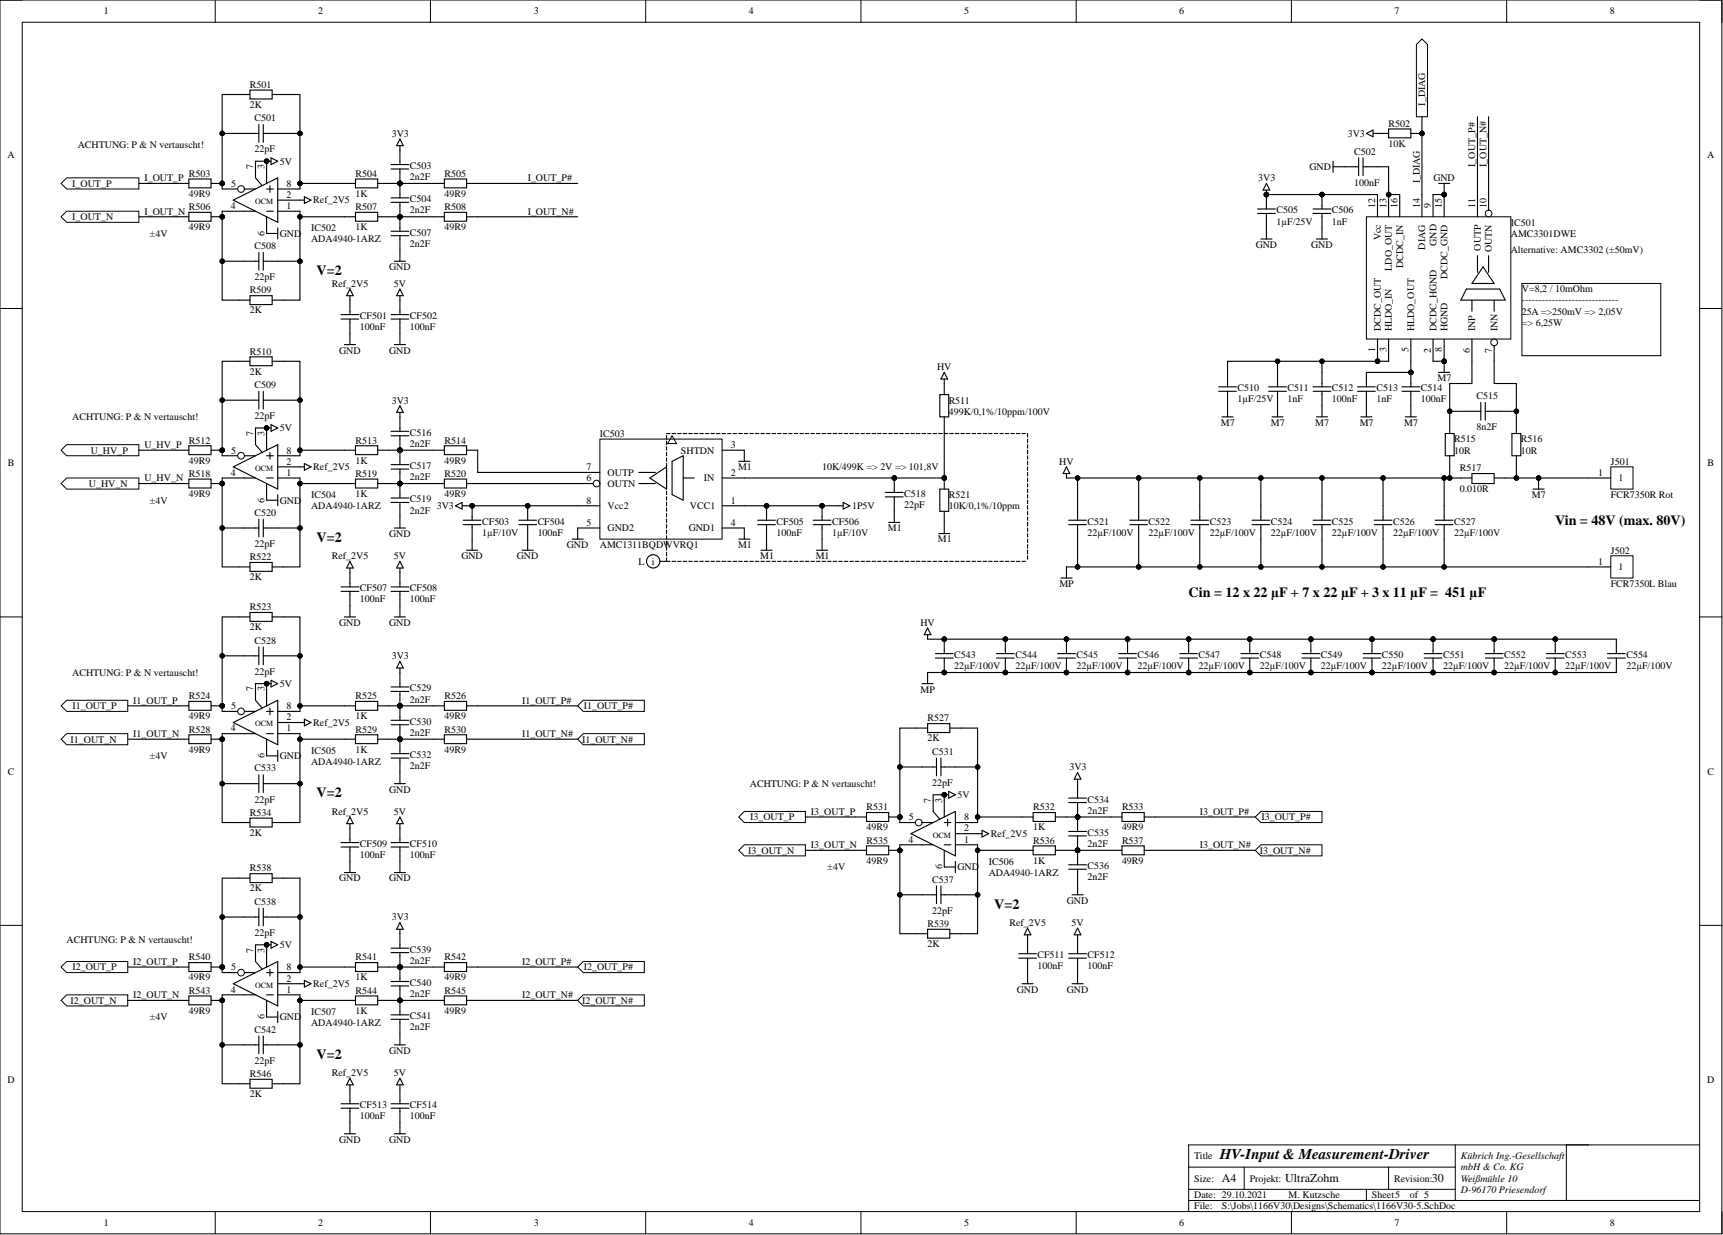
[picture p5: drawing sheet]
<svg xmlns="http://www.w3.org/2000/svg" width="393mm" height="282mm" viewBox="0 0 393 282" stroke-linecap="round" stroke-linejoin="round" font-family="sans-serif">
<defs><g id="words">
<text font-size="3.4" x="278.5" y="264.6">HV-Input &amp; Measurement-Driver</text>
<g font-size="3.2">
<text x="72.3" y="62.8">V=2</text>
<text x="355.1" y="119.8">Vin = 48V (max. 80V)</text>
<text x="72.3" y="123.6">V=2</text>
<text x="271.4" y="136.3">Cin = 12 x 22 µF + 7 x 22 µF + 3 x 11 µF = 451 µF</text>
<text x="72.3" y="182">V=2</text>
<text x="227" y="207.4">V=2</text>
<text x="72.3" y="241.6">V=2</text>
</g>
<g font-size="2.7">
<text x="279" y="269.8">A4</text>
<text x="293.4" y="269.8">UltraZohm</text>
<text x="326.9" y="269.8">30</text>
</g>
<g font-size="2.3">
<text x="23.7" y="3.3">1</text>
<text x="72.7" y="3.3">2</text>
<text x="121.9" y="3.3">3</text>
<text x="170.9" y="3.3">4</text>
<text x="220.1" y="3.3">5</text>
<text x="269.2" y="3.3">6</text>
<text x="318.4" y="3.3">7</text>
<text x="367.5" y="3.3">8</text>
<text x="57.1" y="20.1">R501</text>
<text x="57.1" y="24.6">2K</text>
<text x="58.1" y="27.7">C501</text>
<text x="317" y="28.9">R502</text>
<text x="325.4" y="24.1" transform="rotate(-90 325.4 24.1)">I_DIAG</text>
<text x="1.7" y="36">A</text>
<text x="17.8" y="33.7">ACHTUNG: P &amp; N vertauscht!</text>
<text x="58.1" y="34.8">22pF</text>
<text x="89.4" y="31.2">3V3</text>
<text x="307.7" y="31.2">3V3</text>
<text x="309.1" y="35.3">C502</text>
<text x="317" y="33.5">10K</text>
<text x="389.8" y="36">A</text>
<text x="33" y="41.4">I_OUT_P</text>
<text x="43.1" y="40.3">R503</text>
<text x="57.8" y="38.6" transform="rotate(-90 57.8 38.6)">7</text>
<text x="60.4" y="38.6" transform="rotate(-90 60.4 38.6)">3</text>
<text x="63.9" y="37.6">5V</text>
<text x="81.2" y="40.3">R504</text>
<text x="93.6" y="41.1">2n2F</text>
<text x="93.6" y="38.6">C503</text>
<text x="101.4" y="40.3">R505</text>
<text x="120.5" y="41.4">I_OUT_P#</text>
<text x="287.3" y="41.4">3V3</text>
<text x="299" y="38.8">GND</text>
<text x="324.1" y="41.9" transform="rotate(-90 324.1 41.9)">I_DIAG</text>
<text x="327.2" y="41.4">GND</text>
<text x="336.8" y="38.1" transform="rotate(-90 336.8 38.1)">I_OUT_P#</text>
<text x="339.3" y="38.1" transform="rotate(-90 339.3 38.1)">I_OUT_N#</text>
<text x="16.5" y="42.6">I_OUT_P</text>
<text x="43.1" y="44.9">49R9</text>
<text x="43.1" y="48">R506</text>
<text x="52.7" y="47.7">4</text>
<text x="52.8" y="42.6">5</text>
<text x="65.4" y="42.6">8</text>
<text x="65.4" y="47.7">1</text>
<text x="65.4" y="45.2">2</text>
<text x="71.5" y="46.4">Ref_2V5</text>
<text x="81.2" y="44.9">1K</text>
<text x="81.2" y="48">R507</text>
<text x="93.6" y="46.2">C504</text>
<text x="101.4" y="44.9">49R9</text>
<text x="101.4" y="48">R508</text>
<text x="309.1" y="42.4">100nF</text>
<text x="314" y="47.4" transform="rotate(-90 314 47.4)">12</text>
<text x="316.5" y="47.4" transform="rotate(-90 316.5 47.4)">13</text>
<text x="319" y="47.4" transform="rotate(-90 319 47.4)">16</text>
<text x="324.1" y="47.4" transform="rotate(-90 324.1 47.4)">14</text>
<text x="326.6" y="47.4" transform="rotate(-90 326.6 47.4)">9</text>
<text x="329.2" y="47.4" transform="rotate(-90 329.2 47.4)">15</text>
<text x="336.8" y="47.4" transform="rotate(-90 336.8 47.4)">11</text>
<text x="339.3" y="47.4" transform="rotate(-90 339.3 47.4)">10</text>
<text x="16.5" y="50.2">I_OUT_N</text>
<text x="33" y="49">I_OUT_N</text>
<text x="43.1" y="52.5">49R9</text>
<text x="60.4" y="53.8" transform="rotate(-90 60.4 53.8)">6</text>
<text x="71" y="52.8">IC502</text>
<text x="81.2" y="52.5">1K</text>
<text x="93.6" y="48.7">2n2F</text>
<text x="93.6" y="53.8">C507</text>
<text x="101.4" y="52.5">49R9</text>
<text x="120.5" y="49">I_OUT_N#</text>
<text x="291.4" y="51.3">1µF/25V</text>
<text x="291.4" y="48.7">C505</text>
<text x="304.1" y="51.3">1nF</text>
<text x="304.1" y="48.7">C506</text>
<text x="344.9" y="51.5">IC501</text>
<text x="34.2" y="54">±4V</text>
<text x="58.1" y="56.8">C508</text>
<text x="63.9" y="54">GND</text>
<text x="71" y="55.3">ADA4940-1ARZ</text>
<text x="93.6" y="56.3">2n2F</text>
<text x="286.7" y="56.6">GND</text>
<text x="299.3" y="56.6">GND</text>
<text x="315.2" y="54.8" transform="rotate(-90 315.2 54.8)">Vcc</text>
<text x="325.4" y="57" transform="rotate(-90 325.4 57)">DIAG</text>
<text x="327.9" y="56.1" transform="rotate(-90 327.9 56.1)">GND</text>
<text x="338.1" y="57.2" transform="rotate(-90 338.1 57.2)">OUTP</text>
<text x="340.6" y="57.6" transform="rotate(-90 340.6 57.6)">OUTN</text>
<text x="344.9" y="54">AMC3301DWE</text>
<text x="344.9" y="57.8">Alternative: AMC3302 (±50mV)</text>
<text x="58.1" y="63.9">22pF</text>
<text x="75.7" y="65.5">Ref_2V5</text>
<text x="88.8" y="61.7">GND</text>
<text x="89.9" y="65.5">5V</text>
<text x="317.8" y="61.7" transform="rotate(-90 317.8 61.7)">LDO_OUT</text>
<text x="320.3" y="61.1" transform="rotate(-90 320.3 61.1)">DCDC_IN</text>
<text x="330.5" y="63.6" transform="rotate(-90 330.5 63.6)">DCDC_GND</text>
<text x="57.1" y="71.5">2K</text>
<text x="57.1" y="67">R509</text>
<text x="347.4" y="66.7">V=8,2 / 10mOhm</text>
<text x="347.4" y="69.3">-----------------------------</text>
<text x="347.4" y="71.8">25A =&gt;250mV =&gt; 2,05V</text>
<text x="82.2" y="75.4">100nF</text>
<text x="82.2" y="72.8">CF501</text>
<text x="93.6" y="75.4">100nF</text>
<text x="93.6" y="72.8">CF502</text>
<text x="315.2" y="75.6" transform="rotate(-90 315.2 75.6)">DCDC_OUT</text>
<text x="317.8" y="75.6" transform="rotate(-90 317.8 75.6)">HLDO_IN</text>
<text x="322.8" y="75.6" transform="rotate(-90 322.8 75.6)">HLDO_OUT</text>
<text x="327.9" y="75.6" transform="rotate(-90 327.9 75.6)">DCDC_HGND</text>
<text x="330.5" y="75.6" transform="rotate(-90 330.5 75.6)">HGND</text>
<text x="336.8" y="75.6" transform="rotate(-90 336.8 75.6)">INP</text>
<text x="341.9" y="75.6" transform="rotate(-90 341.9 75.6)">INN</text>
<text x="347.4" y="74.3">=&gt; 6,25W</text>
<text x="57.1" y="80.9">R510</text>
<text x="77.4" y="80.7">GND</text>
<text x="88.8" y="80.7">GND</text>
<text x="314" y="80.3" transform="rotate(-90 314 80.3)">1</text>
<text x="316.5" y="80.4" transform="rotate(-90 316.5 80.4)">3</text>
<text x="321.6" y="80.4" transform="rotate(-90 321.6 80.4)">5</text>
<text x="326.6" y="80.5" transform="rotate(-90 326.6 80.5)">2</text>
<text x="329.2" y="80.4" transform="rotate(-90 329.2 80.4)">8</text>
<text x="335.5" y="80.5" transform="rotate(-90 335.5 80.5)">6</text>
<text x="340.6" y="80.5" transform="rotate(-90 340.6 80.5)">7</text>
<text x="57.1" y="85.5">2K</text>
<text x="58.1" y="88.5">C509</text>
<text x="213.9" y="84.5">HV</text>
<text x="282.5" y="89.3">C510</text>
<text x="293.9" y="89.3">C511</text>
<text x="304.1" y="89.3">C512</text>
<text x="314.2" y="89.3">C513</text>
<text x="324.4" y="89.3">C514</text>
<text x="328.2" y="87">M7</text>
<text x="16.5" y="95.9">ACHTUNG: P &amp; N vertauscht!</text>
<text x="58.1" y="95.6">22pF</text>
<text x="89.4" y="92.1">3V3</text>
<text x="216.6" y="94.6">499K/0,1%/10ppm/100V</text>
<text x="216.6" y="92.1">R511</text>
<text x="282.5" y="91.8">1µF/25V</text>
<text x="293.9" y="91.8">1nF</text>
<text x="304.1" y="91.8">100nF</text>
<text x="314.2" y="91.8">1nF</text>
<text x="324.4" y="91.8">100nF</text>
<text x="337" y="91.1">C515</text>
<text x="43.1" y="101.2">R512</text>
<text x="57.8" y="99.5" transform="rotate(-90 57.8 99.5)">7</text>
<text x="60.4" y="99.5" transform="rotate(-90 60.4 99.5)">3</text>
<text x="63.9" y="98.4">5V</text>
<text x="81.2" y="101.2">R513</text>
<text x="93.6" y="102">2n2F</text>
<text x="93.6" y="99.5">C516</text>
<text x="101.4" y="101.2">R514</text>
<text x="136.9" y="99.7">IC503</text>
<text x="278.7" y="97.2">M7</text>
<text x="290.1" y="97.2">M7</text>
<text x="300.3" y="97.2">M7</text>
<text x="310.4" y="97.2">M7</text>
<text x="320.6" y="97.2">M7</text>
<text x="332" y="101">R515</text>
<text x="337" y="98.2">8n2F</text>
<text x="347.2" y="101">R516</text>
<text x="1.8" y="106.4">B</text>
<text x="20.7" y="103.5">U_HV_P</text>
<text x="33" y="102.2">U_HV_P</text>
<text x="43.1" y="105.8">49R9</text>
<text x="52.8" y="103.5">5</text>
<text x="65.4" y="103.5">8</text>
<text x="65.4" y="106">2</text>
<text x="71.5" y="107.3">Ref_2V5</text>
<text x="81.2" y="105.8">1K</text>
<text x="93.6" y="107.1">C517</text>
<text x="101.4" y="105.8">49R9</text>
<text x="133.9" y="107.3">7</text>
<text x="155.5" y="103.5">SHTDN</text>
<text x="166.9" y="102.2">3</text>
<text x="168.5" y="107.3">M1</text>
<text x="187.7" y="107.3">10K/499K =&gt; 2V =&gt; 101,8V</text>
<text x="241.8" y="106">HV</text>
<text x="332" y="103.5">10R</text>
<text x="333.2" y="107.6">R517</text>
<text x="347.2" y="103.5">10R</text>
<text x="367.7" y="106">J501</text>
<text x="389.8" y="106.4">B</text>
<text x="20.3" y="111.1">U_HV_N</text>
<text x="33" y="109.9">U_HV_N</text>
<text x="43.1" y="113.4">49R9</text>
<text x="43.1" y="108.8">R518</text>
<text x="52.7" y="108.6">4</text>
<text x="65.4" y="108.6">1</text>
<text x="71" y="113.7">IC504</text>
<text x="81.2" y="113.4">1K</text>
<text x="81.2" y="108.8">R519</text>
<text x="93.6" y="109.6">2n2F</text>
<text x="101.4" y="113.4">49R9</text>
<text x="101.4" y="108.8">R520</text>
<text x="133.9" y="109.9">6</text>
<text x="138.7" y="108.6">OUTP</text>
<text x="138.7" y="111.1">OUTN</text>
<text x="160.7" y="109.9">IN</text>
<text x="166.9" y="108.6">2</text>
<text x="206.4" y="113.4">C518</text>
<text x="216.6" y="113.7">R521</text>
<text x="333.2" y="112.4">0.010R</text>
<text x="349.7" y="113.7">M7</text>
<text x="364.9" y="108.6">1</text>
<text x="367.7" y="113.7">FCR7350R Rot</text>
<text x="369.5" y="109.9">1</text>
<text x="34.2" y="114.9">±4V</text>
<text x="58.1" y="117.7">C520</text>
<text x="60.4" y="114.7" transform="rotate(-90 60.4 114.7)">6</text>
<text x="63.9" y="114.9">GND</text>
<text x="71" y="116.2">ADA4940-1ARZ</text>
<text x="93.6" y="117.2">2n2F</text>
<text x="93.6" y="114.7">C519</text>
<text x="99.7" y="116.2">3V3</text>
<text x="110.1" y="119.7">CF503</text>
<text x="122.7" y="119.7">CF504</text>
<text x="133.9" y="114.9">8</text>
<text x="138.7" y="116.2">Vcc2</text>
<text x="157.5" y="116.2">VCC1</text>
<text x="166.9" y="114.9">1</text>
<text x="177.3" y="119.7">CF505</text>
<text x="190" y="119.7">CF506</text>
<text x="194.5" y="116.2">1P5V</text>
<text x="206.4" y="115.9">22pF</text>
<text x="216.6" y="116.2">10K/0,1%/10ppm</text>
<text x="248.3" y="119.7">C521</text>
<text x="262.2" y="119.7">C522</text>
<text x="276.2" y="119.7">C523</text>
<text x="290.1" y="119.7">C524</text>
<text x="304.1" y="119.7">C525</text>
<text x="318" y="119.7">C526</text>
<text x="332" y="119.7">C527</text>
<text x="58.1" y="124.8">22pF</text>
<text x="88.8" y="122.5">GND</text>
<text x="110.1" y="122.3">1µF/10V</text>
<text x="122.7" y="122.3">100nF</text>
<text x="129.4" y="125.1">GND</text>
<text x="133.9" y="120">5</text>
<text x="136.9" y="125.1">AMC1311BQDWVRQ1</text>
<text x="138.7" y="121.3">GND2</text>
<text x="157.2" y="121.3">GND1</text>
<text x="166.9" y="120">4</text>
<text x="168.5" y="125.1">M1</text>
<text x="177.3" y="122.3">100nF</text>
<text x="190" y="122.3">1µF/10V</text>
<text x="202.7" y="121.3">M1</text>
<text x="214.1" y="123.8">M1</text>
<text x="248.3" y="122.3">22µF/100V</text>
<text x="262.2" y="122.3">22µF/100V</text>
<text x="276.2" y="122.3">22µF/100V</text>
<text x="290.1" y="122.3">22µF/100V</text>
<text x="304.1" y="122.3">22µF/100V</text>
<text x="318" y="122.3">22µF/100V</text>
<text x="332" y="122.3">22µF/100V</text>
<text x="57.1" y="127.9">R522</text>
<text x="75.7" y="127.6">Ref_2V5</text>
<text x="89.9" y="127.6">5V</text>
<text x="105.3" y="127.6">GND</text>
<text x="118" y="127.6">GND</text>
<text x="145.7" y="128.9">L</text>
<text x="148.8" y="128.9">i</text>
<text x="173.6" y="127.6">M1</text>
<text x="186.2" y="127.6">M1</text>
<text x="364.9" y="128.9">1</text>
<text x="367.7" y="126.3">J502</text>
<text x="369.5" y="130.1">1</text>
<text x="57.1" y="132.4">2K</text>
<text x="82.2" y="137.5">100nF</text>
<text x="82.2" y="135">CF507</text>
<text x="93.6" y="137.5">100nF</text>
<text x="93.6" y="135">CF508</text>
<text x="241.9" y="134">MP</text>
<text x="367.7" y="134">FCR7350L Blau</text>
<text x="57.1" y="143.8">2K</text>
<text x="57.1" y="139.3">R523</text>
<text x="77.4" y="142.8">GND</text>
<text x="88.8" y="142.8">GND</text>
<text x="210.1" y="142.8">HV</text>
<text x="58.1" y="146.9">C528</text>
<text x="16.5" y="154.2">ACHTUNG: P &amp; N vertauscht!</text>
<text x="58.1" y="154">22pF</text>
<text x="89.4" y="150.4">3V3</text>
<text x="217.8" y="152.7">22µF/100V</text>
<text x="217.8" y="150.2">C543</text>
<text x="231.8" y="152.7">22µF/100V</text>
<text x="231.8" y="150.2">C544</text>
<text x="245.7" y="152.7">22µF/100V</text>
<text x="245.7" y="150.2">C545</text>
<text x="259.7" y="152.7">22µF/100V</text>
<text x="259.7" y="150.2">C546</text>
<text x="273.6" y="152.7">22µF/100V</text>
<text x="273.6" y="150.2">C547</text>
<text x="287.6" y="152.7">22µF/100V</text>
<text x="287.6" y="150.2">C548</text>
<text x="301.5" y="152.7">22µF/100V</text>
<text x="301.5" y="150.2">C549</text>
<text x="315.5" y="152.7">22µF/100V</text>
<text x="315.5" y="150.2">C550</text>
<text x="329.4" y="152.7">22µF/100V</text>
<text x="329.4" y="150.2">C551</text>
<text x="343.4" y="152.7">22µF/100V</text>
<text x="343.4" y="150.2">C552</text>
<text x="357.3" y="152.7">22µF/100V</text>
<text x="357.3" y="150.2">C553</text>
<text x="371.3" y="152.7">22µF/100V</text>
<text x="371.3" y="150.2">C554</text>
<text x="16.5" y="161.9">I1_OUT_P</text>
<text x="30.4" y="160.6">I1_OUT_P</text>
<text x="43.1" y="159.6">R524</text>
<text x="52.8" y="161.9">5</text>
<text x="57.8" y="157.8" transform="rotate(-90 57.8 157.8)">7</text>
<text x="60.4" y="157.8" transform="rotate(-90 60.4 157.8)">3</text>
<text x="63.9" y="156.8">5V</text>
<text x="65.4" y="161.9">8</text>
<text x="81.2" y="159.6">R525</text>
<text x="93.6" y="160.3">2n2F</text>
<text x="93.6" y="157.8">C529</text>
<text x="101.4" y="159.6">R526</text>
<text x="119.2" y="160.6">I1_OUT_P#</text>
<text x="133.3" y="161.9">I1_OUT_P#</text>
<text x="210.2" y="158.1">MP</text>
<text x="43.1" y="164.1">49R9</text>
<text x="43.1" y="167.2">R528</text>
<text x="52.7" y="166.9">4</text>
<text x="65.4" y="166.9">1</text>
<text x="65.4" y="164.4">2</text>
<text x="71.5" y="165.7">Ref_2V5</text>
<text x="81.2" y="164.1">1K</text>
<text x="81.2" y="167.2">R529</text>
<text x="93.6" y="167.9">2n2F</text>
<text x="93.6" y="165.4">C530</text>
<text x="101.4" y="164.1">49R9</text>
<text x="101.4" y="167.2">R530</text>
<text x="211.8" y="164.7">R527</text>
<text x="16.1" y="169.5">I1_OUT_N</text>
<text x="30.4" y="168.2">I1_OUT_N</text>
<text x="34.2" y="173.3">±4V</text>
<text x="43.1" y="171.8">49R9</text>
<text x="60.4" y="173.1" transform="rotate(-90 60.4 173.1)">6</text>
<text x="63.9" y="173.3">GND</text>
<text x="71" y="172">IC505</text>
<text x="81.2" y="171.8">1K</text>
<text x="93.6" y="173">C532</text>
<text x="101.4" y="171.8">49R9</text>
<text x="119.2" y="168.2">I1_OUT_N#</text>
<text x="132.9" y="169.5">I1_OUT_N#</text>
<text x="211.8" y="169.2">2K</text>
<text x="212.8" y="172.3">C531</text>
<text x="1.8" y="176.8">C</text>
<text x="58.1" y="176.1">C533</text>
<text x="71" y="174.5">ADA4940-1ARZ</text>
<text x="93.6" y="175.6">2n2F</text>
<text x="171.2" y="179.6">ACHTUNG: P &amp; N vertauscht!</text>
<text x="212.8" y="179.4">22pF</text>
<text x="244.1" y="175.8">3V3</text>
<text x="389.8" y="176.8">C</text>
<text x="58.1" y="183.2">22pF</text>
<text x="75.7" y="186">Ref_2V5</text>
<text x="88.8" y="180.9">GND</text>
<text x="89.9" y="186">5V</text>
<text x="185.1" y="186">I3_OUT_P</text>
<text x="197.8" y="184.9">R531</text>
<text x="212.5" y="183.2" transform="rotate(-90 212.5 183.2)">7</text>
<text x="215.1" y="183.2" transform="rotate(-90 215.1 183.2)">3</text>
<text x="218.6" y="182.2">5V</text>
<text x="235.9" y="184.9">R532</text>
<text x="248.3" y="185.7">2n2F</text>
<text x="248.3" y="183.2">C534</text>
<text x="256.1" y="184.9">R533</text>
<text x="273.9" y="186">I3_OUT_P#</text>
<text x="57.1" y="190.8">2K</text>
<text x="57.1" y="186.2">R534</text>
<text x="171.2" y="187.2">I3_OUT_P</text>
<text x="197.8" y="189.5">49R9</text>
<text x="207.5" y="187.2">5</text>
<text x="220.1" y="187.2">8</text>
<text x="220.1" y="189.8">2</text>
<text x="226.2" y="191">Ref_2V5</text>
<text x="235.9" y="189.5">1K</text>
<text x="248.3" y="190.8">C535</text>
<text x="256.1" y="189.5">49R9</text>
<text x="288" y="187.2">I3_OUT_P#</text>
<text x="82.2" y="195.9">100nF</text>
<text x="82.2" y="193.3">CF509</text>
<text x="93.6" y="195.9">100nF</text>
<text x="93.6" y="193.3">CF510</text>
<text x="170.8" y="194.8">I3_OUT_N</text>
<text x="185.1" y="193.6">I3_OUT_N</text>
<text x="197.8" y="197.1">49R9</text>
<text x="197.8" y="192.6">R535</text>
<text x="207.4" y="192.3">4</text>
<text x="220.1" y="192.3">1</text>
<text x="225.7" y="197.4">IC506</text>
<text x="235.9" y="197.1">1K</text>
<text x="235.9" y="192.6">R536</text>
<text x="248.3" y="193.3">2n2F</text>
<text x="256.1" y="197.1">49R9</text>
<text x="256.1" y="192.6">R537</text>
<text x="273.9" y="193.6">I3_OUT_N#</text>
<text x="287.6" y="194.8">I3_OUT_N#</text>
<text x="57.1" y="203.5">2K</text>
<text x="57.1" y="198.9">R538</text>
<text x="77.4" y="201.2">GND</text>
<text x="88.8" y="201.2">GND</text>
<text x="188.9" y="198.6">±4V</text>
<text x="212.8" y="201.4">C537</text>
<text x="215.1" y="198.4" transform="rotate(-90 215.1 198.4)">6</text>
<text x="218.6" y="198.6">GND</text>
<text x="225.7" y="199.9">ADA4940-1ARZ</text>
<text x="248.3" y="200.9">2n2F</text>
<text x="248.3" y="198.4">C536</text>
<text x="58.1" y="206.5">C538</text>
<text x="212.8" y="208.5">22pF</text>
<text x="243.5" y="206.3">GND</text>
<text x="15.2" y="215.1">ACHTUNG: P &amp; N vertauscht!</text>
<text x="58.1" y="213.6">22pF</text>
<text x="89.4" y="210.1">3V3</text>
<text x="211.8" y="211.6">R539</text>
<text x="230.4" y="211.3">Ref_2V5</text>
<text x="244.6" y="211.3">5V</text>
<text x="16.5" y="221.5">I2_OUT_P</text>
<text x="30.4" y="220.2">I2_OUT_P</text>
<text x="43.1" y="219.2">R540</text>
<text x="52.8" y="221.5">5</text>
<text x="57.8" y="217.4" transform="rotate(-90 57.8 217.4)">7</text>
<text x="60.4" y="217.4" transform="rotate(-90 60.4 217.4)">3</text>
<text x="63.9" y="216.4">5V</text>
<text x="65.4" y="221.5">8</text>
<text x="81.2" y="219.2">R541</text>
<text x="93.6" y="220">2n2F</text>
<text x="93.6" y="217.4">C539</text>
<text x="101.4" y="219.2">R542</text>
<text x="119.2" y="220.2">I2_OUT_P#</text>
<text x="133.3" y="221.5">I2_OUT_P#</text>
<text x="211.8" y="216.1">2K</text>
<text x="236.9" y="221.2">100nF</text>
<text x="236.9" y="218.7">CF511</text>
<text x="248.3" y="221.2">100nF</text>
<text x="248.3" y="218.7">CF512</text>
<text x="30.4" y="227.8">I2_OUT_N</text>
<text x="43.1" y="223.8">49R9</text>
<text x="43.1" y="226.8">R543</text>
<text x="52.7" y="226.5">4</text>
<text x="65.4" y="226.5">1</text>
<text x="65.4" y="224">2</text>
<text x="71.5" y="225.3">Ref_2V5</text>
<text x="81.2" y="223.8">1K</text>
<text x="81.2" y="226.8">R544</text>
<text x="93.6" y="227.6">2n2F</text>
<text x="93.6" y="225">C540</text>
<text x="101.4" y="223.8">49R9</text>
<text x="101.4" y="226.8">R545</text>
<text x="119.2" y="227.8">I2_OUT_N#</text>
<text x="232.1" y="226.5">GND</text>
<text x="243.5" y="226.5">GND</text>
<text x="16.1" y="229.1">I2_OUT_N</text>
<text x="34.2" y="232.9">±4V</text>
<text x="43.1" y="231.4">49R9</text>
<text x="60.4" y="232.7" transform="rotate(-90 60.4 232.7)">6</text>
<text x="63.9" y="232.9">GND</text>
<text x="71" y="231.6">IC507</text>
<text x="81.2" y="231.4">1K</text>
<text x="93.6" y="232.6">C541</text>
<text x="101.4" y="231.4">49R9</text>
<text x="132.9" y="229.1">I2_OUT_N#</text>
<text x="58.1" y="235.7">C542</text>
<text x="71" y="234.2">ADA4940-1ARZ</text>
<text x="93.6" y="235.2">2n2F</text>
<text x="57.1" y="245.8">R546</text>
<text x="58.1" y="242.8">22pF</text>
<text x="75.7" y="245.6">Ref_2V5</text>
<text x="88.8" y="240.5">GND</text>
<text x="89.9" y="245.6">5V</text>
<text x="1.7" y="247.2">D</text>
<text x="57.1" y="250.4">2K</text>
<text x="389.8" y="247.2">D</text>
<text x="82.2" y="255.5">100nF</text>
<text x="82.2" y="252.9">CF513</text>
<text x="93.6" y="255.5">100nF</text>
<text x="93.6" y="252.9">CF514</text>
<text x="77.4" y="260.8">GND</text>
<text x="88.8" y="260.8">GND</text>
<text x="272.6" y="264.6">Title</text>
<text x="272.6" y="269.7">Size:</text>
<text x="285.3" y="269.7">Projekt:</text>
<text x="318.3" y="269.7">Revision:</text>
<text x="333.5" y="264.6">Kübrich Ing.-Gesellschaft</text>
<text x="333.5" y="267.1">mbH &amp; Co. KG</text>
<text x="333.5" y="269.7">Weißmühle 10</text>
<text x="272.6" y="273.5">Date: 29.10.2021</text>
<text x="294.2" y="273.5">M. Kutzsche</text>
<text x="313.2" y="273.5">Sheet5</text>
<text x="321.8" y="273.5">of 5</text>
<text x="333.5" y="272.2">D-96170 Priesendorf</text>
<text x="23.7" y="279.8">1</text>
<text x="72.7" y="279.8">2</text>
<text x="121.9" y="279.8">3</text>
<text x="170.9" y="279.8">4</text>
<text x="220.1" y="279.8">5</text>
<text x="269.2" y="279.8">6</text>
<text x="272.6" y="276">File:</text>
<text x="279" y="276">S:\Jobs\1166V30\Designs\Schematics\1166V30-5.SchDoc</text>
<text x="318.4" y="279.8">7</text>
<text x="367.5" y="279.8">8</text>
</g>
<g font-size="1.8">
<text x="58.2" y="46.6">OCM</text>
<text x="58.2" y="107.4">OCM</text>
<text x="58.2" y="165.8">OCM</text>
<text x="212.9" y="191.2">OCM</text>
<text x="58.2" y="225.4">OCM</text>
</g>
</g></defs>
<g fill="none" stroke="#000" stroke-width=".23">
<path d="M0 0h393.1v281.6h-393.1zM0 0h5.1M5.1 5.1h382.9v271.4h-382.9zM49.1 0v5.1M98.3 0v5.1M147.4 0v5.1M196.5 0v5.1M245.7 0v5.1M294.8 0v5.1M344 0v5.1M388 0h5.1v5.1M0 70.4h5.1"/>
<path d="M388 70.4h5.1M0 140.8h5.1M388 140.8h5.1M0 211.2h5.1M388 211.2h5.1M49.1 276.5v5.1M98.3 276.5v5.1M147.4 276.5v5.1M196.5 276.5v5.1M245.7 276.5v5.1M294.8 276.5v5.1M344 276.5v5.1"/>
<path d="M393.1 276.5v5.1"/>
</g>
<path d="M152.2 98.9h82.4v29.2h-82.4z" fill-rule="evenodd" fill="#fff"/>
<path d="M271.4 266.4h60.8M271.4 274h116.6M271.4 271.5h60.8M284 266.4v5.1M311.9 271.5v2.5M317 266.4v5.1M332.2 261.3v12.7M357.6 261.3v12.7M388 261.3h-116.6v15.2" fill="none" stroke="#000" stroke-width=".23"/>
<path d="M243.5 106.6l.7 1.5h-1.5zM243.5 108.1v1" fill="none" stroke="#000" stroke-width=".25"/>
<path d="M367.7 106.6h5.1v5h-5.1z" fill-rule="evenodd" fill="#fff"/>
<path d="M367.7 106.6h5.1v5h-5.1z" fill="none" stroke="#000" stroke-width=".23"/>
<g fill="none" stroke="#000" stroke-width=".25">
<path d="M329.9 98.9h2.1v5.1h-2.1zM331 96.4v2.5M345.2 98.9h2v5.1h-2zM346.2 96.4v2.5M285.8 119.7h4.1M285.8 118.7h4.1M287.8 115.4v3.3M287.8 119.7v3.3M299.8 119.7h4M299.8 118.7h4M301.8 115.4v3.3M301.8 119.7v3.3"/>
<path d="M313.7 119.7h4.1M313.7 118.7h4.1M315.7 115.4v3.3M315.7 119.7v3.3M331 104v2.6M346.2 104v2.6M362.7 109.1h5M242.2 131.9h2.5M243.5 129.4v2.5"/>
</g>
<path d="M347.4 64.7h31.7v16.5h-31.7z" fill-rule="evenodd" fill="#fff"/>
<g fill="none" stroke="#000" stroke-width=".23">
<path d="M347.4 64.7h31.7v16.5h-31.7z"/>
<circle cx="317" cy="44.4" r=".51"/>
<circle cx="329.7" cy="44.4" r=".51"/>
<circle cx="314.5" cy="82.5" r=".51"/>
<circle cx="329.7" cy="82.5" r=".51"/>
</g>
<g fill="#000">
<circle cx="317" cy="44.4" r=".51"/>
<circle cx="329.7" cy="44.4" r=".51"/>
<circle cx="314.5" cy="82.5" r=".51"/>
<circle cx="329.7" cy="82.5" r=".51"/>
</g>
<path d="M311.9 49.5h33v27.9h-33z" fill-rule="evenodd" fill="#fff"/>
<g fill="none" stroke="#000" stroke-width=".23">
<path d="M311.9 49.5h33v27.9h-33z"/>
<circle cx="314.5" cy="82.5" r=".51"/>
</g>
<path d="M314.5 77.4v5.1M341.1 77.4v5.1" fill="none" stroke="#000" stroke-width=".25"/>
<circle cx="314.5" cy="82.5" r=".51" fill="#000"/>
<circle cx="341.1" cy="78.1" r=".76" fill="#fff"/>
<g fill="none" stroke="#000" stroke-width=".23">
<circle cx="341.1" cy="78.1" r=".76"/>
<circle cx="329.7" cy="82.5" r=".51"/>
</g>
<path d="M314.5 44.4v5.1M337.3 44.4v5.1M339.8 44.4v5.1M329.7 77.4v5.1M336 77.4v5.1" fill="none" stroke="#000" stroke-width=".25"/>
<circle cx="329.7" cy="82.5" r=".51" fill="#000"/>
<circle cx="339.8" cy="48.7" r=".76" fill="#fff"/>
<g fill="none" stroke="#000" stroke-width=".23">
<circle cx="324.6" cy="30.5" r=".51"/>
<circle cx="289.1" cy="44.4" r=".51"/>
<circle cx="301.8" cy="44.4" r=".51"/>
<circle cx="317" cy="44.4" r=".51"/>
<circle cx="329.7" cy="44.4" r=".51"/>
<circle cx="339.8" cy="48.7" r=".76"/>
<circle cx="322.1" cy="85" r=".51"/>
<circle cx="329.7" cy="82.5" r=".51"/>
<circle cx="351.3" cy="109.1" r=".51"/>
</g>
<g fill="none" stroke="#000" stroke-width=".25">
<path d="M304.3 38.1h5.9M304.3 36.8v2.5M310.2 36v4.1M311.2 38.1h3.3M311.2 36v4.1M311.9 30.5l1.6-.8v1.5zM313.5 30.5h3.5M317 29.4h5.1v2.1h-5.1zM322.1 30.5h2.5M287.1 48.7h4M287.1 47.7h4M287.8 54.6h2.6"/>
<path d="M289.1 43.4v4.3M289.1 48.7v5.9M289.1 41.9l.8 1.5h-1.5zM299.8 48.7h4M299.8 47.7h4M300.5 54.6h2.6M301.8 44.4v3.3M301.8 48.7v5.9M317 44.4v5.1M319.5 44.4v5.1M324.6 44.4v5.1M327.2 44.4v5.1"/>
<path d="M328.4 41.9h2.6M329.7 41.9v7.6M337.3 58.4v3.8M339.8 58.4v3.8M317 77.4v5.1M322.1 77.4v5.1M327.2 77.4v5.1M334.8 66h7.6l1.2 2.5h-10.1zM336 68.5v2.5M338.6 60.9l2.5 3.8h-5.1zM341.1 68.5v2.5M278.2 89.3h4.1"/>
<path d="M278.2 88.3h4.1M279 95.1h2.5M280.2 85v3.3M280.2 89.3v5.8M289.6 89.3h4.1M289.6 88.3h4.1M290.4 95.1h2.5M291.6 85v3.3M291.6 89.3v5.8M299.8 89.3h4M299.8 88.3h4M300.5 95.1h2.6"/>
<path d="M301.8 85v3.3M301.8 89.3v5.8M309.9 89.3h4.1M309.9 88.3h4.1M310.7 95.1h2.5M311.9 85v3.3M311.9 89.3v5.8M320.1 89.3h4M320.1 88.3h4M320.8 95.1h2.6M322.1 85v3.3M322.1 89.3v5.8"/>
<path d="M328.4 85h2.6M329.7 82.5v2.5M334.8 93.9h3.3M338.1 91.8v4.1M339.1 93.9h3.3M339.1 91.8v4.1M333.5 109.1h2.5M336 108.1h5.1v2.3h-5.1zM341.1 109.1h2.5M350 111.6h2.5M351.2 109.1v2.5"/>
</g>
<g fill="#000">
<circle cx="324.6" cy="30.5" r=".51"/>
<circle cx="289.1" cy="44.4" r=".51"/>
<circle cx="301.8" cy="44.4" r=".51"/>
<circle cx="317" cy="44.4" r=".51"/>
<circle cx="329.7" cy="44.4" r=".51"/>
<circle cx="322.1" cy="85" r=".51"/>
<circle cx="329.7" cy="82.5" r=".51"/>
<circle cx="351.3" cy="109.1" r=".51"/>
</g>
<path d="M136.9 100.2h27.9v22.8h-27.9z" fill-rule="evenodd" fill="#fff"/>
<path d="M136.9 100.2h27.9v22.8h-27.9z" fill="none" stroke="#000" stroke-width=".23"/>
<path d="M131.9 115.4h5M131.9 107.8h5M131.9 110.4h5M164.8 115.4h5.1M164.8 102.8h5.1M164.8 109.1h5.1M164.8 120.5h5.1" fill="none" stroke="#000" stroke-width=".25"/>
<circle cx="136.2" cy="110.4" r=".76" fill="#fff"/>
<g fill="none" stroke="#000" stroke-width=".23">
<circle cx="107.8" cy="115.4" r=".51"/>
<circle cx="120.5" cy="115.4" r=".51"/>
<circle cx="136.2" cy="110.4" r=".76"/>
<circle cx="175" cy="115.4" r=".51"/>
<circle cx="187.7" cy="115.4" r=".51"/>
</g>
<g fill="none" stroke="#000" stroke-width=".25">
<path d="M104 115.4l1.5-.7v1.5zM105.5 115.4h1M105.8 119.7h4M105.8 118.7h4M107.8 115.4v3.3M107.8 119.7v5.9M118.4 119.7h4.1M118.4 118.7h4.1M120.5 115.4v3.3M120.5 119.7v5.9M145.8 110.4h3.8M145.8 107.8h3.8"/>
<path d="M148.4 109.1l3.8-2.5v5zM153.4 105.3l2.6-1.3v10.2l-2.6-1.3zM156 109.1h2.5M168.6 105.3h2.6M169.9 102.8v2.5M173 119.7h4M173 118.7h4M175 115.4v3.3M175 119.7v5.9M185.6 119.7h4.1M185.6 118.7h4.1M187.7 115.4v3.3"/>
<path d="M187.7 119.7v5.9M191.5 115.4h1M192.5 114.7l1.5 .7-1.5 .8zM106.5 125.6h2.6M119.2 125.6h2.5M130.6 123h2.5M136.9 120.5h-5v2.5M168.6 123h2.6M169.9 120.5v2.5M173.7 125.6h2.6M186.4 125.6h2.5"/>
</g>
<g fill="#000">
<circle cx="107.8" cy="115.4" r=".51"/>
<circle cx="120.5" cy="115.4" r=".51"/>
<circle cx="175" cy="115.4" r=".51"/>
<circle cx="187.7" cy="115.4" r=".51"/>
</g>
<path d="M15.2 101.5h16.5v2.5h-16.5l-1.3-1.2z" fill-rule="evenodd" fill="#fff"/>
<path d="M15.2 101.5h16.5v2.5h-16.5l-1.3-1.2z" fill="none" stroke="#000" stroke-width=".23"/>
<path d="M15.2 109.1h16.5v2.5h-16.5l-1.3-1.2z" fill-rule="evenodd" fill="#fff"/>
<g fill="none" stroke="#000" stroke-width=".23">
<path d="M153.4 99.5l1 1.7h-2zM15.2 109.1h16.5v2.5h-16.5l-1.3-1.2z"/>
<circle cx="204.2" cy="109.1" r=".51"/>
<circle cx="215.6" cy="109.1" r=".51"/>
</g>
<g fill="#000">
<circle cx="204.2" cy="109.1" r=".51"/>
<circle cx="215.6" cy="109.1" r=".51"/>
</g>
<g fill="none" stroke="#000" stroke-width=".25">
<path d="M152.2 99.4v.8M152.2 98.9h.8M153.4 98.9h.8M154.7 98.9h.8M156 98.9h.8M157.2 98.9h.8M158.5 98.9h.8M159.8 98.9h.8M161 98.9h.8M162.3 98.9h.8M163.6 98.9h.8M164.8 98.9h.8"/>
<path d="M166.1 98.9h.8M167.4 98.9h.8M168.6 98.9h.8M169.9 98.9h.8M171.2 98.9h.8M172.5 98.9h.7M173.7 98.9h.8M175 98.9h.8M176.3 98.9h.8M177.5 98.9h.8M178.8 98.9h.8M180.1 98.9h.8"/>
<path d="M181.3 98.9h.8M182.6 98.9h.8M183.9 98.9h.8M185.1 98.9h.8M186.4 98.9h.8M187.7 98.9h.8M188.9 98.9h.8M190.2 98.9h.8M191.5 98.9h.8M192.7 98.9h.8M194 98.9h.8M195.3 98.9h.8"/>
<path d="M196.5 98.9h.8M197.8 98.9h.8M199.1 98.9h.8M200.4 98.9h.7M201.6 98.9h.8M202.9 98.9h.8M204.2 98.9h.7M205.4 98.9h.8M206.7 98.9h.8M208 98.9h.8M209.2 98.9h.8M210.5 98.9h.8"/>
<path d="M211.8 98.9h.8M213 98.9h.8M214.3 98.9h.8M215.6 86.5v1M215.6 98.9h.8M215.6 85l.7 1.5h-1.5zM216.8 98.9h.8M218.1 98.9h.8M219.4 98.9h.8M220.6 98.9h.8M221.9 98.9h.8M223.2 98.9h.8"/>
<path d="M224.4 98.9h.8M225.7 98.9h.8M227 98.9h.8M228.2 98.9h.8M229.5 98.9h.8M230.8 98.9h.8M232.1 98.9h.7M233.3 98.9h.8M234.6 98.9v.8M152.2 100.7v.8M152.2 102v.8M152.2 103.2v.8"/>
<path d="M152.2 104.5v.8M152.2 105.8v.8M152.2 107v.8M152.2 108.3v.8M152.2 109.6v.8M152.2 110.8v.8M152.2 112.1v.8M152.2 113.4v.8M152.2 114.6v.8M152.2 115.9v.8M152.2 117.2v.8M152.2 118.4v.8"/>
<path d="M152.2 119.7v.8M202.1 112.4h4.1M202.1 113.4h4.1M202.9 119.2h2.5M204.2 109.1v3.3M204.2 113.4v5.8M214.6 111.6h2v5.1h-2zM215.6 109.1v2.5M215.6 116.7v5.1M234.6 100.2v.8M234.6 101.5v.8M234.6 102.8v.7"/>
<path d="M234.6 104v.8M234.6 105.3v.8M234.6 106.6v.7M234.6 107.8v.8M234.6 109.1v.8M234.6 110.4v.8M234.6 111.6v.8M234.6 112.9v.8M234.6 114.2v.8M234.6 115.4v.8M234.6 116.7v.8M234.6 118v.8"/>
<path d="M234.6 119.2v.8M150.6 128.1h2.4M152.2 121v.8M152.2 122.3v.7M152.2 123.5v.8M152.2 124.8v.8M152.2 126.1v.8M152.2 127.3v.8M153.4 128.1h.8M154.7 128.1h.8M156 128.1h.8M157.2 128.1h.8"/>
<path d="M158.5 128.1h.8M159.8 128.1h.8M161 128.1h.8M162.3 128.1h.8M163.6 128.1h.8M164.8 128.1h.8M166.1 128.1h.8M167.4 128.1h.8M168.6 128.1h.8M169.9 128.1h.8M171.2 128.1h.8M172.5 128.1h.7"/>
<path d="M173.7 128.1h.8M175 128.1h.8M176.3 128.1h.8M177.5 128.1h.8M178.8 128.1h.8M180.1 128.1h.8M181.3 128.1h.8M182.6 128.1h.8M183.9 128.1h.8M185.1 128.1h.8M186.4 128.1h.8M187.7 128.1h.8"/>
<path d="M188.9 128.1h.8M190.2 128.1h.8M191.5 128.1h.8M192.7 128.1h.8M194 128.1h.8M195.3 128.1h.8M196.5 128.1h.8M197.8 128.1h.8M199.1 128.1h.8M200.4 128.1h.7M201.6 128.1h.8M202.9 128.1h.8"/>
<path d="M204.2 128.1h.7M205.4 128.1h.8M206.7 128.1h.8M208 128.1h.8M209.2 128.1h.8M210.5 128.1h.8M211.8 128.1h.8M213 128.1h.8M214.3 121.8h2.5M214.3 128.1h.8M215.6 128.1h.8M216.8 128.1h.8"/>
<path d="M218.1 128.1h.8M219.4 128.1h.8M220.6 128.1h.8M221.9 128.1h.8M223.2 128.1h.8M224.4 128.1h.8M225.7 128.1h.8M227 128.1h.8M228.2 128.1h.8M229.5 128.1h.8M230.8 128.1h.8M232.1 128.1h.7"/>
<path d="M233.3 128.1h.8M234.6 120.5v.8M234.6 121.8v.8M234.6 123v.8M234.6 124.3v.8M234.6 125.6v.8M234.6 126.9v.7"/>
<circle cx="149.1" cy="128.1" r="1.52"/>
</g>
<path d="M324.6 8.9l1.3 1.3v16.4h-2.5v-16.4z" fill-rule="evenodd" fill="#fff"/>
<g fill="none" stroke="#000" stroke-width=".23">
<path d="M324.6 8.9l1.3 1.3v16.4h-2.5v-16.4z"/>
<circle cx="91.3" cy="110.4" r=".51"/>
<circle cx="91.3" cy="102.8" r=".51"/>
</g>
<g fill="none" stroke="#000" stroke-width=".25">
<path d="M60.9 98.9v3.9M89.3 98.4h4M89.3 99.5h4M91.3 94.1v4.3M91.3 99.5v6.5M91.3 92.6l.8 1.5h-1.6zM50.7 104h5.1M50.7 109.1h5.1M53.3 106.6l10.1-5.1v10.1zM60.9 104h1.5M60.9 109.1h1.5M60.9 110.4v3.8"/>
<path d="M61.6 103.3v1.5M63.4 104h5.1M63.4 109.1h5.1M89.3 106h4M89.3 107.1h4M89.3 113.7h4M89.3 114.7h4M91.3 107.1v6.6M91.3 114.7v5.8M98.9 102.8h2.5M98.9 110.4h2.5M101.4 101.7h5.1v2.1h-5.1z"/>
<path d="M101.4 109.3h5.1v2.1h-5.1zM106.5 102.8h2.6M106.5 110.4h2.6M327.7 119.7h4M327.7 118.7h4M329.7 115.4v3.3M329.7 119.7v3.3M90 120.5h2.6"/>
</g>
<g fill="#000">
<circle cx="91.3" cy="110.4" r=".51"/>
<circle cx="91.3" cy="102.8" r=".51"/>
</g>
<circle cx="55" cy="104" r=".76" fill="#fff"/>
<g fill="none" stroke="#000" stroke-width=".23">
<circle cx="91.3" cy="41.9" r=".51"/>
<circle cx="91.3" cy="49.5" r=".51"/>
<circle cx="60.9" cy="97.7" r=".51"/>
<circle cx="50.7" cy="110.4" r=".51"/>
<circle cx="50.7" cy="102.8" r=".51"/>
<circle cx="55" cy="104" r=".76"/>
</g>
<g fill="none" stroke="#000" stroke-width=".25">
<path d="M60.9 38.1v3.8M89.3 37.6h4M89.3 38.6h4M91.3 33.2v4.4M91.3 38.6v6.6M91.3 31.7l.8 1.5h-1.6zM50.7 43.1h5.1M50.7 48.2h5.1M53.3 45.7l10.1-5.1v10.1zM60.9 43.1h1.5M60.9 48.2h1.5M60.9 49.5v3.8"/>
<path d="M61.6 42.4v1.5M63.4 43.1h5.1M63.4 48.2h5.1M89.3 45.2h4M89.3 46.2h4M89.3 52.8h4M89.3 53.8h4M90 59.6h2.6M91.3 46.2v6.6M91.3 53.8v5.8M98.9 41.9h2.5M98.9 49.5h2.5"/>
<path d="M101.4 40.9h5.1v2h-5.1zM101.4 48.5h5.1v2h-5.1zM106.5 41.9h2.6M106.5 49.5h2.6M54.5 82.5h2.6M55.8 91.3h3.3M57.1 81.4h5v2.1h-5zM58.3 98.9v2.6l1.6 1.8M59.1 89.3v4.1M60.1 89.3v4.1M60.1 91.3h3.3M60.9 97.7h1"/>
<path d="M61.9 96.9l1.5 .8-1.5 .7zM62.1 82.5h2.6M40.6 102.8h2.5M40.6 110.4h2.5M43.1 101.7h5.1v2.1h-5.1zM43.1 109.3h5.1v2.1h-5.1zM48.2 102.8h2.5M48.2 110.4h2.5M55.8 104h2.5M55.8 109.1h2.5M59.1 118.5v4M60.1 118.5v4"/>
<path d="M60.9 114.2h2.5M63.4 106.6h6.1M63.4 112.9v2.5M69.5 105.8l1.5 .8-1.5 .7zM78.6 102.8h2.6M78.6 110.4h2.6M81.2 101.7h5v2.1h-5zM81.2 109.3h5v2.1h-5zM86.2 102.8h2.6M86.2 110.4h2.6M54.5 129.4h2.6M55.8 120.5h3.3"/>
<path d="M57.1 128.4h5v2h-5zM60.1 120.5h3.3M62.1 129.4h2.6"/>
</g>
<g fill="#000">
<circle cx="91.3" cy="41.9" r=".51"/>
<circle cx="91.3" cy="49.5" r=".51"/>
<circle cx="60.9" cy="97.7" r=".51"/>
<circle cx="50.7" cy="110.4" r=".51"/>
<circle cx="50.7" cy="102.8" r=".51"/>
</g>
<circle cx="55" cy="43.1" r=".76" fill="#fff"/>
<g fill="none" stroke="#000" stroke-width=".23">
<circle cx="60.9" cy="36.8" r=".51"/>
<circle cx="50.7" cy="41.9" r=".51"/>
<circle cx="50.7" cy="49.5" r=".51"/>
<circle cx="55" cy="43.1" r=".76"/>
</g>
<g fill="none" stroke="#000" stroke-width=".25">
<path d="M54.5 21.6h2.6M55.8 30.5h3.3M57.1 20.6h5v2h-5zM58.3 38.1v2.5l1.6 1.8M59.1 28.4v4.1M60.1 28.4v4.1M60.1 30.5h3.3M60.9 36.8h1M61.9 36l1.5 .8-1.5 .8zM62.1 21.6h2.6M40.6 41.9h2.5M40.6 49.5h2.5"/>
<path d="M43.1 40.9h5.1v2h-5.1zM43.1 48.5h5.1v2h-5.1zM48.2 41.9h2.5M48.2 49.5h2.5M55.8 43.1h2.5M55.8 48.2h2.5M55.8 59.6h3.3M59.1 57.6v4.1M60.1 59.6h3.3M60.1 57.6v4.1M60.9 53.3h2.5M63.4 45.7h6.1"/>
<path d="M63.4 52v2.6M69.5 44.9l1.5 .8-1.5 .7zM78.6 41.9h2.6M78.6 49.5h2.6M81.2 40.9h5v2h-5zM81.2 48.5h5v2h-5zM86.2 41.9h2.6M86.2 49.5h2.6M54.5 68.5h2.6M57.1 67.5h5v2h-5zM62.1 68.5h2.6"/>
</g>
<g fill="#000">
<circle cx="60.9" cy="36.8" r=".51"/>
<circle cx="50.7" cy="41.9" r=".51"/>
<circle cx="50.7" cy="49.5" r=".51"/>
</g>
<path d="M15.2 48.2h16.5v2.5h-16.5l-1.3-1.2z" fill-rule="evenodd" fill="#fff"/>
<path d="M15.2 48.2h16.5v2.5h-16.5l-1.3-1.2z" fill="none" stroke="#000" stroke-width=".23"/>
<path d="M15.2 40.6h16.5v2.5h-16.5l-1.3-1.2z" fill-rule="evenodd" fill="#fff"/>
<g fill="none" stroke="#000" stroke-width=".23">
<path d="M15.2 40.6h16.5v2.5h-16.5l-1.3-1.2z"/>
<circle cx="91.3" cy="161.1" r=".51"/>
<circle cx="91.3" cy="168.7" r=".51"/>
</g>
<g fill="none" stroke="#000" stroke-width=".25">
<path d="M60.9 157.3v3.8M89.3 156.8h4M89.3 157.8h4M91.3 152.5v4.3M91.3 157.8v6.6M91.3 151l.8 1.5h-1.6zM50.7 162.4h5.1M50.7 167.4h5.1M53.3 164.9l10.1-5.1v10.2zM60.9 162.4h1.5M60.9 167.4h1.5M60.9 168.7v3.8"/>
<path d="M61.6 161.6v1.5M63.4 162.4h5.1M63.4 167.4h5.1M89.3 164.4h4M89.3 165.4h4M89.3 172h4M89.3 173h4M90 178.9h2.6M91.3 165.4v6.6M91.3 173v5.9M98.9 161.1h2.5M98.9 168.7h2.5"/>
<path d="M101.4 160.1h5.1v2h-5.1zM101.4 167.7h5.1v2h-5.1zM106.5 161.1h2.6M106.5 168.7h2.6"/>
</g>
<g fill="#000">
<circle cx="91.3" cy="161.1" r=".51"/>
<circle cx="91.3" cy="168.7" r=".51"/>
</g>
<circle cx="55" cy="162.4" r=".76" fill="#fff"/>
<g fill="none" stroke="#000" stroke-width=".23">
<circle cx="60.9" cy="156" r=".51"/>
<circle cx="50.7" cy="161.1" r=".51"/>
<circle cx="50.7" cy="168.7" r=".51"/>
<circle cx="55" cy="162.4" r=".76"/>
<circle cx="91.3" cy="228.3" r=".51"/>
<circle cx="91.3" cy="220.7" r=".51"/>
</g>
<g fill="none" stroke="#000" stroke-width=".25">
<path d="M57.1 139.8h5v2h-5zM54.5 140.8h2.6M55.8 149.7h3.3M58.3 157.3v2.5l1.6 1.8M59.1 147.7v4M60.1 147.7v4M60.1 149.7h3.3M60.9 156h1M61.9 155.3l1.5 .7-1.5 .8zM62.1 140.8h2.6M40.6 161.1h2.5M40.6 168.7h2.5"/>
<path d="M43.1 160.1h5.1v2h-5.1zM43.1 167.7h5.1v2h-5.1zM48.2 161.1h2.5M48.2 168.7h2.5M55.8 162.4h2.5M55.8 167.4h2.5M55.8 178.9h3.3M59.1 176.8v4.1M60.1 178.9h3.3M60.1 176.8v4.1M60.9 172.5h2.5M63.4 164.9h6.1"/>
<path d="M63.4 171.2v2.6M69.5 164.1l1.5 .8-1.5 .8zM78.6 161.1h2.6M78.6 168.7h2.6M81.2 160.1h5v2h-5zM81.2 167.7h5v2h-5zM86.2 161.1h2.6M86.2 168.7h2.6M54.5 187.7h2.6M57.1 186.7h5v2.1h-5zM62.1 187.7h2.6M60.9 216.9v3.8"/>
<path d="M89.3 216.4h4M89.3 217.4h4M91.3 212.1v4.3M91.3 217.4v6.6M91.3 210.6l.8 1.5h-1.6zM101.4 219.7h5.1v2h-5.1zM50.7 222h5.1M50.7 227.1h5.1M53.3 224.5l10.1-5.1v10.2zM60.9 222h1.5M60.9 227.1h1.5M60.9 228.3v3.8"/>
<path d="M61.6 221.2v1.5M63.4 222h5.1M63.4 227.1h5.1M89.3 224h4M89.3 225h4M89.3 231.6h4M89.3 232.6h4M90 238.5h2.6M91.3 225v6.6M91.3 232.6v5.9M98.9 220.7h2.5M98.9 228.3h2.5"/>
<path d="M101.4 227.3h5.1v2h-5.1zM106.5 220.7h2.6M106.5 228.3h2.6"/>
</g>
<g fill="#000">
<circle cx="60.9" cy="156" r=".51"/>
<circle cx="50.7" cy="161.1" r=".51"/>
<circle cx="50.7" cy="168.7" r=".51"/>
<circle cx="91.3" cy="228.3" r=".51"/>
<circle cx="91.3" cy="220.7" r=".51"/>
</g>
<circle cx="55" cy="222" r=".76" fill="#fff"/>
<g fill="none" stroke="#000" stroke-width=".23">
<circle cx="246" cy="194.1" r=".51"/>
<circle cx="246" cy="186.5" r=".51"/>
<circle cx="60.9" cy="215.6" r=".51"/>
<circle cx="50.7" cy="228.3" r=".51"/>
<circle cx="50.7" cy="220.7" r=".51"/>
<circle cx="55" cy="222" r=".76"/>
</g>
<g fill="none" stroke="#000" stroke-width=".25">
<path d="M246 177.8v4.4M246 176.3l.8 1.5h-1.6zM57.1 199.4h5v2h-5zM205.4 187.7h5.1M205.4 192.8h5.1M208 190.3l10.1-5.1v10.1zM215.6 187.7h1.5M215.6 192.8h1.5M215.6 182.7v3.8M215.6 194.1v3.8M216.3 187v1.5M218.1 187.7h5.1"/>
<path d="M218.1 192.8h5.1M244 189.8h4M244 190.8h4M244 197.4h4M244 198.4h4M244 182.2h4M244 183.2h4M246 183.2v6.6M246 190.8v6.6M246 198.4v5.8M253.6 186.5h2.5M253.6 194.1h2.5"/>
<path d="M256.1 185.5h5.1v2h-5.1zM256.1 193.1h5.1v2h-5.1zM261.2 186.5h2.6M261.2 194.1h2.6M43.1 219.7h5.1v2h-5.1zM54.5 200.4h2.6M55.8 209.3h3.3M58.3 216.9v2.5l1.6 1.8M59.1 207.3v4M60.1 207.3v4M60.1 209.3h3.3M60.9 215.6h1"/>
<path d="M61.9 214.9l1.5 .7-1.5 .8zM62.1 200.4h2.6M81.2 219.7h5v2h-5zM244.7 204.2h2.6M40.6 220.7h2.5M40.6 228.3h2.5M43.1 227.3h5.1v2h-5.1zM48.2 220.7h2.5M48.2 228.3h2.5M55.8 222h2.5M55.8 227.1h2.5M55.8 238.5h3.3"/>
<path d="M59.1 236.4v4.1M60.1 238.5h3.3M60.1 236.4v4.1M60.9 232.1h2.5M63.4 224.5h6.1M63.4 230.9v2.5M69.5 223.8l1.5 .7-1.5 .8zM78.6 220.7h2.6M78.6 228.3h2.6M81.2 227.3h5v2h-5zM86.2 220.7h2.6M86.2 228.3h2.6"/>
<path d="M54.5 247.4h2.6M57.1 246.3h5v2.1h-5zM62.1 247.4h2.6"/>
</g>
<g fill="#000">
<circle cx="246" cy="194.1" r=".51"/>
<circle cx="246" cy="186.5" r=".51"/>
<circle cx="60.9" cy="215.6" r=".51"/>
<circle cx="50.7" cy="228.3" r=".51"/>
<circle cx="50.7" cy="220.7" r=".51"/>
</g>
<circle cx="209.7" cy="187.7" r=".76" fill="#fff"/>
<g fill="none" stroke="#000" stroke-width=".23">
<circle cx="205.4" cy="194.1" r=".51"/>
<circle cx="205.4" cy="186.5" r=".51"/>
<circle cx="209.7" cy="187.7" r=".76"/>
<circle cx="215.6" cy="181.4" r=".51"/>
</g>
<g fill="none" stroke="#000" stroke-width=".25">
<path d="M209.2 166.2h2.6M210.5 175.1h3.3M211.8 165.2h5v2h-5zM213.8 173v4.1M214.8 173v4.1M214.8 175.1h3.3M216.8 166.2h2.6M195.3 186.5h2.5M195.3 194.1h2.5M197.8 185.5h5.1v2h-5.1zM197.8 193.1h5.1v2h-5.1zM202.9 186.5h2.5"/>
<path d="M202.9 194.1h2.5M210.5 187.7h2.5M210.5 192.8h2.5M213 182.7v2.5l1.6 1.8M215.6 181.4h1M215.6 197.9h2.5M216.6 180.6l1.5 .8-1.5 .8zM218.1 190.3h6.1M218.1 196.6v2.6M224.2 189.5l1.5 .8-1.5 .7zM233.3 186.5h2.6M233.3 194.1h2.6"/>
<path d="M235.9 185.5h5v2h-5zM235.9 193.1h5v2h-5zM240.9 186.5h2.6M240.9 194.1h2.6M209.2 213.1h2.6M210.5 204.2h3.3M211.8 212.1h5v2h-5zM213.8 202.2v4.1M214.8 204.2h3.3M214.8 202.2v4.1M216.8 213.1h2.6"/>
</g>
<g fill="#000">
<circle cx="205.4" cy="194.1" r=".51"/>
<circle cx="205.4" cy="186.5" r=".51"/>
<circle cx="215.6" cy="181.4" r=".51"/>
</g>
<path d="M169.9 192.8h14v2.5h-14l-1.3-1.2z" fill-rule="evenodd" fill="#fff"/>
<path d="M169.9 192.8h14v2.5h-14l-1.3-1.2z" fill="none" stroke="#000" stroke-width=".23"/>
<path d="M169.9 185.2h14v2.5h-14l-1.3-1.2z" fill-rule="evenodd" fill="#fff"/>
<path d="M169.9 185.2h14v2.5h-14l-1.3-1.2z" fill="none" stroke="#000" stroke-width=".23"/>
<path d="M287.8 192.8h14v2.5h-14l-1.2-1.2z" fill-rule="evenodd" fill="#fff"/>
<path d="M287.8 192.8h14v2.5h-14l-1.2-1.2z" fill="none" stroke="#000" stroke-width=".23"/>
<path d="M287.8 185.2h14v2.5h-14l-1.2-1.2z" fill-rule="evenodd" fill="#fff"/>
<path d="M287.8 185.2h14v2.5h-14l-1.2-1.2z" fill="none" stroke="#000" stroke-width=".23"/>
<path d="M15.2 167.4h14v2.6h-14l-1.3-1.3z" fill-rule="evenodd" fill="#fff"/>
<path d="M15.2 167.4h14v2.6h-14l-1.3-1.3z" fill="none" stroke="#000" stroke-width=".23"/>
<path d="M15.2 159.8h14v2.6h-14l-1.3-1.3z" fill-rule="evenodd" fill="#fff"/>
<path d="M15.2 159.8h14v2.6h-14l-1.3-1.3z" fill="none" stroke="#000" stroke-width=".23"/>
<path d="M133.1 167.4h14v2.6h-14l-1.2-1.3z" fill-rule="evenodd" fill="#fff"/>
<path d="M133.1 167.4h14v2.6h-14l-1.2-1.3z" fill="none" stroke="#000" stroke-width=".23"/>
<path d="M133.1 159.8h14v2.6h-14l-1.2-1.3z" fill-rule="evenodd" fill="#fff"/>
<path d="M133.1 159.8h14v2.6h-14l-1.2-1.3z" fill="none" stroke="#000" stroke-width=".23"/>
<path d="M15.2 227.1h14v2.5h-14l-1.3-1.3z" fill-rule="evenodd" fill="#fff"/>
<path d="M15.2 227.1h14v2.5h-14l-1.3-1.3z" fill="none" stroke="#000" stroke-width=".23"/>
<path d="M15.2 219.4h14v2.6h-14l-1.3-1.3z" fill-rule="evenodd" fill="#fff"/>
<path d="M15.2 219.4h14v2.6h-14l-1.3-1.3z" fill="none" stroke="#000" stroke-width=".23"/>
<path d="M133.1 227.1h14v2.5h-14l-1.2-1.3z" fill-rule="evenodd" fill="#fff"/>
<path d="M133.1 227.1h14v2.5h-14l-1.2-1.3z" fill="none" stroke="#000" stroke-width=".23"/>
<path d="M133.1 219.4h14v2.6h-14l-1.2-1.3z" fill-rule="evenodd" fill="#fff"/>
<path d="M133.1 219.4h14v2.6h-14l-1.2-1.3z" fill="none" stroke="#000" stroke-width=".23"/>
<g fill="none" stroke="#000" stroke-width=".25">
<path d="M77.9 72.8h4M77.9 71.8h4M78.6 78.7h2.6M79.9 67.5v4.3M79.9 72.8v5.9M79.9 66l.7 1.5h-1.5zM89.3 72.8h4M89.3 71.8h4M90 78.7h2.6M91.3 67.5v4.3M91.3 72.8v5.9M91.3 66l.8 1.5h-1.6z"/>
<path d="M244 119.7h4M244 118.7h4M246 115.4v3.3M246 119.7v3.3M257.9 119.7h4.1M257.9 118.7h4.1M259.9 115.4v3.3M259.9 119.7v3.3M271.9 119.7h4M271.9 118.7h4M273.9 115.4v3.3M273.9 119.7v3.3"/>
<path d="M77.9 135h4M77.9 134h4M79.9 129.6v4.4M79.9 135v5.8M79.9 128.1l.7 1.5h-1.5zM89.3 135h4M89.3 134h4M91.3 129.6v4.4M91.3 135v5.8M91.3 128.1l.8 1.5h-1.6zM78.6 140.8h2.6M90 140.8h2.6"/>
<path d="M77.9 193.3h4M77.9 192.3h4M78.6 199.2h2.6M79.9 188v4.3M79.9 193.3v5.9M79.9 186.5l.7 1.5h-1.5zM89.3 193.3h4M89.3 192.3h4M90 199.2h2.6M91.3 188v4.3M91.3 193.3v5.9M91.3 186.5l.8 1.5h-1.6z"/>
<path d="M232.6 218.7h4M232.6 217.7h4M234.6 213.4v4.3M234.6 218.7v5.8M234.6 211.8l.7 1.6h-1.5zM244 218.7h4M244 217.7h4M246 213.4v4.3M246 218.7v5.8M246 211.8l.8 1.6h-1.6zM233.3 224.5h2.6M244.7 224.5h2.6"/>
<path d="M77.9 252.9h4M77.9 251.9h4M78.6 258.8h2.6M79.9 247.6v4.3M79.9 252.9v5.9M79.9 246.1l.7 1.5h-1.5zM89.3 252.9h4M89.3 251.9h4M90 258.8h2.6M91.3 247.6v4.3M91.3 252.9v5.9M91.3 246.1l.8 1.5h-1.6z"/>
</g>
<path d="M367.7 126.9h5.1v5h-5.1z" fill-rule="evenodd" fill="#fff"/>
<g fill="none" stroke="#000" stroke-width=".23">
<path d="M367.7 126.9h5.1v5h-5.1z"/>
<circle cx="50.7" cy="30.5" r=".51"/>
<circle cx="60.9" cy="36.8" r=".51"/>
<circle cx="68.5" cy="30.5" r=".51"/>
<circle cx="324.6" cy="30.5" r=".51"/>
<circle cx="50.7" cy="41.9" r=".51"/>
<circle cx="50.7" cy="49.5" r=".51"/>
<circle cx="50.7" cy="59.6" r=".51"/>
<circle cx="68.5" cy="41.9" r=".51"/>
<circle cx="68.5" cy="49.5" r=".51"/>
<circle cx="68.5" cy="59.6" r=".51"/>
<circle cx="91.3" cy="41.9" r=".51"/>
<circle cx="91.3" cy="49.5" r=".51"/>
<circle cx="289.1" cy="44.4" r=".51"/>
<circle cx="301.8" cy="44.4" r=".51"/>
<circle cx="317" cy="44.4" r=".51"/>
<circle cx="329.7" cy="44.4" r=".51"/>
<circle cx="50.7" cy="91.3" r=".51"/>
<circle cx="60.9" cy="97.7" r=".51"/>
<circle cx="68.5" cy="91.3" r=".51"/>
<circle cx="291.7" cy="82.5" r=".51"/>
<circle cx="301.8" cy="82.5" r=".51"/>
<circle cx="314.5" cy="82.5" r=".51"/>
<circle cx="322.1" cy="85" r=".51"/>
<circle cx="329.7" cy="82.5" r=".51"/>
<circle cx="331" cy="93.9" r=".51"/>
<circle cx="346.2" cy="93.9" r=".51"/>
<circle cx="50.7" cy="110.4" r=".51"/>
<circle cx="50.7" cy="102.8" r=".51"/>
<circle cx="68.5" cy="110.4" r=".51"/>
<circle cx="68.5" cy="102.8" r=".51"/>
<circle cx="91.3" cy="110.4" r=".51"/>
<circle cx="91.3" cy="102.8" r=".51"/>
<circle cx="107.8" cy="115.4" r=".51"/>
<circle cx="120.5" cy="115.4" r=".51"/>
<circle cx="175" cy="115.4" r=".51"/>
<circle cx="187.7" cy="115.4" r=".51"/>
<circle cx="204.2" cy="109.1" r=".51"/>
<circle cx="215.6" cy="109.1" r=".51"/>
<circle cx="246" cy="109.1" r=".51"/>
<circle cx="259.9" cy="109.1" r=".51"/>
<circle cx="273.9" cy="109.1" r=".51"/>
<circle cx="287.8" cy="109.1" r=".51"/>
<circle cx="301.8" cy="109.1" r=".51"/>
<circle cx="315.7" cy="109.1" r=".51"/>
<circle cx="329.7" cy="109.1" r=".51"/>
<circle cx="331" cy="109.1" r=".51"/>
<circle cx="346.2" cy="109.1" r=".51"/>
<circle cx="351.3" cy="109.1" r=".51"/>
<circle cx="50.7" cy="120.5" r=".51"/>
<circle cx="68.5" cy="120.5" r=".51"/>
<circle cx="246" cy="129.4" r=".51"/>
<circle cx="259.9" cy="129.4" r=".51"/>
<circle cx="273.9" cy="129.4" r=".51"/>
<circle cx="287.8" cy="129.4" r=".51"/>
<circle cx="301.8" cy="129.4" r=".51"/>
<circle cx="315.7" cy="129.4" r=".51"/>
<circle cx="329.7" cy="129.4" r=".51"/>
<circle cx="50.7" cy="149.7" r=".51"/>
<circle cx="60.9" cy="156" r=".51"/>
<circle cx="68.5" cy="149.7" r=".51"/>
<circle cx="215.6" cy="145.9" r=".51"/>
<circle cx="215.6" cy="153.5" r=".51"/>
<circle cx="229.5" cy="145.9" r=".51"/>
<circle cx="229.5" cy="153.5" r=".51"/>
<circle cx="243.5" cy="145.9" r=".51"/>
<circle cx="243.5" cy="153.5" r=".51"/>
<circle cx="257.4" cy="145.9" r=".51"/>
<circle cx="257.4" cy="153.5" r=".51"/>
<circle cx="271.4" cy="145.9" r=".51"/>
<circle cx="271.4" cy="153.5" r=".51"/>
<circle cx="285.3" cy="145.9" r=".51"/>
<circle cx="285.3" cy="153.5" r=".51"/>
<circle cx="299.3" cy="145.9" r=".51"/>
<circle cx="299.3" cy="153.5" r=".51"/>
<circle cx="313.2" cy="145.9" r=".51"/>
<circle cx="313.2" cy="153.5" r=".51"/>
<circle cx="327.2" cy="145.9" r=".51"/>
<circle cx="327.2" cy="153.5" r=".51"/>
<circle cx="341.1" cy="145.9" r=".51"/>
<circle cx="341.1" cy="153.5" r=".51"/>
<circle cx="355.1" cy="145.9" r=".51"/>
<circle cx="355.1" cy="153.5" r=".51"/>
<circle cx="50.7" cy="161.1" r=".51"/>
<circle cx="50.7" cy="168.7" r=".51"/>
<circle cx="50.7" cy="178.9" r=".51"/>
<circle cx="68.5" cy="161.1" r=".51"/>
<circle cx="68.5" cy="168.7" r=".51"/>
<circle cx="68.5" cy="178.9" r=".51"/>
<circle cx="91.3" cy="161.1" r=".51"/>
<circle cx="91.3" cy="168.7" r=".51"/>
<circle cx="205.4" cy="175.1" r=".51"/>
<circle cx="223.2" cy="175.1" r=".51"/>
<circle cx="205.4" cy="194.1" r=".51"/>
<circle cx="205.4" cy="186.5" r=".51"/>
<circle cx="215.6" cy="181.4" r=".51"/>
<circle cx="223.2" cy="194.1" r=".51"/>
<circle cx="223.2" cy="186.5" r=".51"/>
<circle cx="246" cy="194.1" r=".51"/>
<circle cx="246" cy="186.5" r=".51"/>
<circle cx="50.7" cy="209.3" r=".51"/>
<circle cx="60.9" cy="215.6" r=".51"/>
<circle cx="68.5" cy="209.3" r=".51"/>
<circle cx="205.4" cy="204.2" r=".51"/>
<circle cx="223.2" cy="204.2" r=".51"/>
<circle cx="50.7" cy="228.3" r=".51"/>
<circle cx="50.7" cy="238.5" r=".51"/>
<circle cx="50.7" cy="220.7" r=".51"/>
<circle cx="68.5" cy="228.3" r=".51"/>
<circle cx="68.5" cy="238.5" r=".51"/>
<circle cx="68.5" cy="220.7" r=".51"/>
<circle cx="91.3" cy="228.3" r=".51"/>
<circle cx="91.3" cy="220.7" r=".51"/>
</g>
<g fill="none" stroke="#000" stroke-width=".25">
<path d="M50.7 30.5h5.1M54.5 21.6h-3.8v21.5M58.3 38.1v-1.3h2.6v1.3M63.4 30.5h5.1M64.7 21.6h3.8v20.3M314.5 38.1h2.5v6.3h2.5M324.6 26.6v17.8M337.3 26.6v17.8M339.8 26.6v17.8M31.7 49.5h8.9M31.7 41.9h8.9M50.7 48.2v20.3h3.8"/>
<path d="M50.7 59.6h5.1M63.4 59.6h5.1M68.5 49.5v19h-3.8M68.5 48.2v1.3h10.1M78.6 41.9h-10.1v1.2M88.8 49.5h10.1M88.8 41.9h10.1M109.1 49.5h22.8M109.1 41.9h22.8M289.1 44.4h25.4M327.2 44.4h2.5M50.7 91.3h5.1"/>
<path d="M54.5 82.5h-3.8v21.5M58.3 98.9v-1.2h2.6v1.2M63.4 91.3h5.1M64.7 82.5h3.8v20.3M214.6 90.1h2v5h-2zM215.6 95.1v14h-45.7M215.6 87.5v2.6M291.6 82.5v2.5M301.8 82.5v2.5M317 82.5h-36.8v2.5M322.1 82.5v2.5h-10.2M327.2 82.5h2.5"/>
<path d="M331 93.9h3.8M336 82.5v5h-5v8.9M341.1 82.5v5h5.1v8.9M342.4 93.9h3.8M31.7 110.4h8.9M31.7 102.8h8.9M50.7 109.1v20.3h3.8M68.5 110.4v19h-3.8M68.5 109.1v1.3h10.1M78.6 102.8h-10.1v1.2M88.8 110.4h10.1M88.8 102.8h10.1"/>
<path d="M106.5 115.4h25.4M109.1 102.8v5h22.8M109.1 110.4h22.8M169.9 115.4h21.6M246 109.1v6.3M259.9 109.1v6.3M273.9 109.1v6.3M287.8 109.1v6.3M301.8 109.1v6.3M315.7 109.1v6.3M329.7 109.1v6.3M331 106.6v2.5h-87.5"/>
<path d="M331 109.1h2.5M343.6 109.1h2.6M346.2 106.6v2.5h16.5M50.7 120.5h5.1M63.4 120.5h5.1M243.5 129.4h124.2M246 123v6.4M259.9 123v6.4M273.9 123v6.4M287.8 123v6.4M301.8 123v6.4M315.7 123v6.4"/>
<path d="M329.7 123v6.4M50.7 149.7h5.1M54.5 140.8h-3.8v21.6M58.3 157.3v-1.3h2.6v1.3M63.4 149.7h5.1M64.7 140.8h3.8v20.3M210.5 156h2.5M211.8 144.9v1h157.2v3.3M211.8 143.3l.7 1.6h-1.5zM213.5 150.2h4.1M213.5 149.2h4.1M215.6 145.9v3.3"/>
<path d="M215.6 150.2v3.3M227.5 150.2h4M227.5 149.2h4M229.5 145.9v3.3M229.5 150.2v3.3M241.4 150.2h4.1M241.4 149.2h4.1M243.5 145.9v3.3M243.5 150.2v3.3M255.4 150.2h4M255.4 149.2h4M257.4 145.9v3.3"/>
<path d="M257.4 150.2v3.3M269.3 150.2h4.1M269.3 149.2h4.1M271.4 145.9v3.3M271.4 150.2v3.3M283.3 150.2h4M283.3 149.2h4M285.3 145.9v3.3M285.3 150.2v3.3M297.2 150.2h4.1M297.2 149.2h4.1M299.3 145.9v3.3"/>
<path d="M299.3 150.2v3.3M311.2 150.2h4M311.2 149.2h4M313.2 145.9v3.3M313.2 150.2v3.3M325.1 150.2h4.1M325.1 149.2h4.1M327.2 145.9v3.3M327.2 150.2v3.3M339.1 150.2h4M339.1 149.2h4M341.1 145.9v3.3"/>
<path d="M341.1 150.2v3.3M353 150.2h4.1M353 149.2h4.1M355.1 145.9v3.3M355.1 150.2v3.3M367 150.2h4M367 149.2h4M369 150.2v3.3h-157.2v2.5M29.2 168.7h11.4M29.2 161.1h11.4M50.7 167.4v20.3h3.8M50.7 178.9h5.1"/>
<path d="M63.4 178.9h5.1M68.5 168.7v19h-3.8M68.5 167.4v1.3h10.1M78.6 161.1h-10.1v1.3M88.8 168.7h10.1M88.8 161.1h10.1M109.1 168.7h22.8M109.1 161.1h22.8M205.4 175.1h5.1M209.2 166.2h-3.8v21.5M218.1 175.1h5.1M219.4 166.2h3.8v20.3"/>
<path d="M183.9 194.1h11.4M183.9 186.5h11.4M205.4 192.8v20.3h3.8M213 182.7v-1.3h2.6v1.3M223.2 194.1v19h-3.8M223.2 192.8v1.3h10.1M233.3 186.5h-10.1v1.2M243.5 194.1h10.1M243.5 186.5h10.1M263.8 194.1h22.8M263.8 186.5h22.8M50.7 209.3h5.1"/>
<path d="M54.5 200.4h-3.8v21.6M58.3 216.9v-1.3h2.6v1.3M63.4 209.3h5.1M64.7 200.4h3.8v20.3M205.4 204.2h5.1M218.1 204.2h5.1M29.2 228.3h11.4M29.2 220.7h11.4M50.7 227.1v20.3h3.8M50.7 238.5h5.1M63.4 238.5h5.1M68.5 228.3v19.1h-3.8"/>
<path d="M68.5 227.1v1.2h10.1M78.6 220.7h-10.1v1.3M88.8 228.3h10.1M88.8 220.7h10.1M109.1 228.3h22.8M109.1 220.7h22.8"/>
</g>
<g fill="#000">
<circle cx="50.7" cy="30.5" r=".51"/>
<circle cx="60.9" cy="36.8" r=".51"/>
<circle cx="68.5" cy="30.5" r=".51"/>
<circle cx="324.6" cy="30.5" r=".51"/>
<circle cx="50.7" cy="41.9" r=".51"/>
<circle cx="50.7" cy="49.5" r=".51"/>
<circle cx="50.7" cy="59.6" r=".51"/>
<circle cx="68.5" cy="41.9" r=".51"/>
<circle cx="68.5" cy="49.5" r=".51"/>
<circle cx="68.5" cy="59.6" r=".51"/>
<circle cx="91.3" cy="41.9" r=".51"/>
<circle cx="91.3" cy="49.5" r=".51"/>
<circle cx="289.1" cy="44.4" r=".51"/>
<circle cx="301.8" cy="44.4" r=".51"/>
<circle cx="317" cy="44.4" r=".51"/>
<circle cx="329.7" cy="44.4" r=".51"/>
<circle cx="50.7" cy="91.3" r=".51"/>
<circle cx="60.9" cy="97.7" r=".51"/>
<circle cx="68.5" cy="91.3" r=".51"/>
<circle cx="291.7" cy="82.5" r=".51"/>
<circle cx="301.8" cy="82.5" r=".51"/>
<circle cx="314.5" cy="82.5" r=".51"/>
<circle cx="322.1" cy="85" r=".51"/>
<circle cx="329.7" cy="82.5" r=".51"/>
<circle cx="331" cy="93.9" r=".51"/>
<circle cx="346.2" cy="93.9" r=".51"/>
<circle cx="50.7" cy="110.4" r=".51"/>
<circle cx="50.7" cy="102.8" r=".51"/>
<circle cx="68.5" cy="110.4" r=".51"/>
<circle cx="68.5" cy="102.8" r=".51"/>
<circle cx="91.3" cy="110.4" r=".51"/>
<circle cx="91.3" cy="102.8" r=".51"/>
<circle cx="107.8" cy="115.4" r=".51"/>
<circle cx="120.5" cy="115.4" r=".51"/>
<circle cx="175" cy="115.4" r=".51"/>
<circle cx="187.7" cy="115.4" r=".51"/>
<circle cx="204.2" cy="109.1" r=".51"/>
<circle cx="215.6" cy="109.1" r=".51"/>
<circle cx="246" cy="109.1" r=".51"/>
<circle cx="259.9" cy="109.1" r=".51"/>
<circle cx="273.9" cy="109.1" r=".51"/>
<circle cx="287.8" cy="109.1" r=".51"/>
<circle cx="301.8" cy="109.1" r=".51"/>
<circle cx="315.7" cy="109.1" r=".51"/>
<circle cx="329.7" cy="109.1" r=".51"/>
<circle cx="331" cy="109.1" r=".51"/>
<circle cx="346.2" cy="109.1" r=".51"/>
<circle cx="351.3" cy="109.1" r=".51"/>
<circle cx="50.7" cy="120.5" r=".51"/>
<circle cx="68.5" cy="120.5" r=".51"/>
<circle cx="246" cy="129.4" r=".51"/>
<circle cx="259.9" cy="129.4" r=".51"/>
<circle cx="273.9" cy="129.4" r=".51"/>
<circle cx="287.8" cy="129.4" r=".51"/>
<circle cx="301.8" cy="129.4" r=".51"/>
<circle cx="315.7" cy="129.4" r=".51"/>
<circle cx="329.7" cy="129.4" r=".51"/>
<circle cx="50.7" cy="149.7" r=".51"/>
<circle cx="60.9" cy="156" r=".51"/>
<circle cx="68.5" cy="149.7" r=".51"/>
<circle cx="215.6" cy="145.9" r=".51"/>
<circle cx="215.6" cy="153.5" r=".51"/>
<circle cx="229.5" cy="145.9" r=".51"/>
<circle cx="229.5" cy="153.5" r=".51"/>
<circle cx="243.5" cy="145.9" r=".51"/>
<circle cx="243.5" cy="153.5" r=".51"/>
<circle cx="257.4" cy="145.9" r=".51"/>
<circle cx="257.4" cy="153.5" r=".51"/>
<circle cx="271.4" cy="145.9" r=".51"/>
<circle cx="271.4" cy="153.5" r=".51"/>
<circle cx="285.3" cy="145.9" r=".51"/>
<circle cx="285.3" cy="153.5" r=".51"/>
<circle cx="299.3" cy="145.9" r=".51"/>
<circle cx="299.3" cy="153.5" r=".51"/>
<circle cx="313.2" cy="145.9" r=".51"/>
<circle cx="313.2" cy="153.5" r=".51"/>
<circle cx="327.2" cy="145.9" r=".51"/>
<circle cx="327.2" cy="153.5" r=".51"/>
<circle cx="341.1" cy="145.9" r=".51"/>
<circle cx="341.1" cy="153.5" r=".51"/>
<circle cx="355.1" cy="145.9" r=".51"/>
<circle cx="355.1" cy="153.5" r=".51"/>
<circle cx="50.7" cy="161.1" r=".51"/>
<circle cx="50.7" cy="168.7" r=".51"/>
<circle cx="50.7" cy="178.9" r=".51"/>
<circle cx="68.5" cy="161.1" r=".51"/>
<circle cx="68.5" cy="168.7" r=".51"/>
<circle cx="68.5" cy="178.9" r=".51"/>
<circle cx="91.3" cy="161.1" r=".51"/>
<circle cx="91.3" cy="168.7" r=".51"/>
<circle cx="205.4" cy="175.1" r=".51"/>
<circle cx="223.2" cy="175.1" r=".51"/>
<circle cx="205.4" cy="194.1" r=".51"/>
<circle cx="205.4" cy="186.5" r=".51"/>
<circle cx="215.6" cy="181.4" r=".51"/>
<circle cx="223.2" cy="194.1" r=".51"/>
<circle cx="223.2" cy="186.5" r=".51"/>
<circle cx="246" cy="194.1" r=".51"/>
<circle cx="246" cy="186.5" r=".51"/>
<circle cx="50.7" cy="209.3" r=".51"/>
<circle cx="60.9" cy="215.6" r=".51"/>
<circle cx="68.5" cy="209.3" r=".51"/>
<circle cx="205.4" cy="204.2" r=".51"/>
<circle cx="223.2" cy="204.2" r=".51"/>
<circle cx="50.7" cy="228.3" r=".51"/>
<circle cx="50.7" cy="238.5" r=".51"/>
<circle cx="50.7" cy="220.7" r=".51"/>
<circle cx="68.5" cy="228.3" r=".51"/>
<circle cx="68.5" cy="238.5" r=".51"/>
<circle cx="68.5" cy="220.7" r=".51"/>
<circle cx="91.3" cy="228.3" r=".51"/>
<circle cx="91.3" cy="220.7" r=".51"/>
</g>
<use href="#words"/>
</svg>
